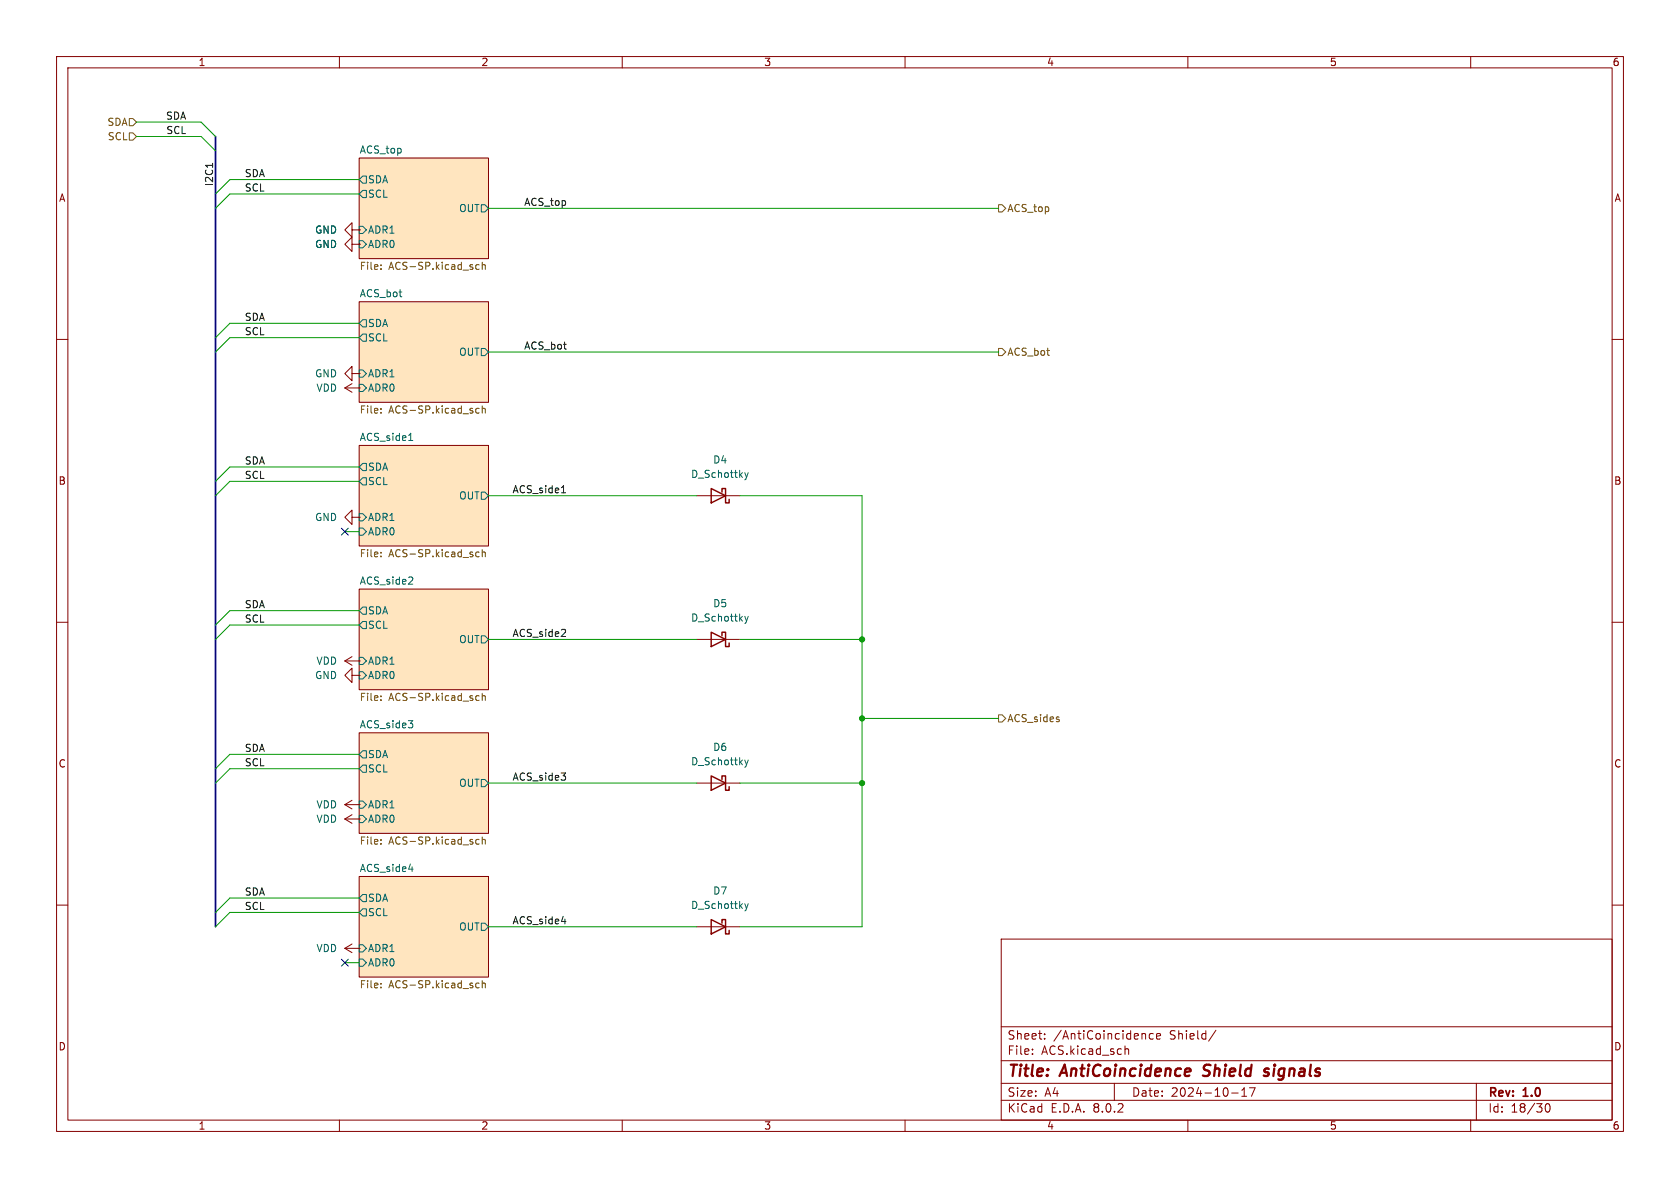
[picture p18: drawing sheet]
<svg xmlns="http://www.w3.org/2000/svg" width="297mm" height="210mm" viewBox="0 0 297 210" stroke-linecap="round" stroke-linejoin="round" font-family="sans-serif">
<defs><g id="words">
<g font-size="2.8" fill="#840000">
<text x="178" y="190.9">Title:</text>
<text x="187.7" y="190.9">AntiCoincidence</text>
<text x="213.6" y="190.9">Shield</text>
<text x="225.2" y="190.9">signals</text>
</g>
<g font-size="2.1" fill="#840000">
<text x="178" y="184">Sheet:</text>
<text x="186.2" y="184">/AntiCoincidence</text>
<text x="206.8" y="184">Shield/</text>
<text x="178" y="186.7">File:</text>
<text x="184.1" y="186.7">ACS.kicad_sch</text>
<text x="178" y="196.9">KiCad</text>
<text x="178" y="194.1">Size:</text>
<text x="184.7" y="194.1">A4</text>
<text x="185.7" y="196.9">E.D.A.</text>
<text x="193.3" y="196.9">8.0.2</text>
<text x="200" y="194.1">Date:</text>
<text x="207" y="194.1">2024-10-17</text>
<text x="263" y="194.3">Rev:</text>
<text x="263" y="196.9">Id:</text>
<text x="267.1" y="196.9">18/30</text>
<text x="269.4" y="194.3">1.0</text>
</g>
<g font-size="1.8" fill="#840000">
<text x="35" y="11.9">1</text>
<text x="85" y="11.9">2</text>
<text x="135" y="11.9">3</text>
<text x="185" y="11.9">4</text>
<text x="235" y="11.9">5</text>
<text x="285" y="11.9">6</text>
<text x="10.3" y="35.9">A</text>
<text x="285.3" y="35.9">A</text>
<text x="10.3" y="85.9">B</text>
<text x="285.3" y="85.9">B</text>
<text x="10.3" y="135.9">C</text>
<text x="285.3" y="135.9">C</text>
<text x="10.3" y="185.9">D</text>
<text x="285.3" y="185.9">D</text>
<text x="35" y="199.9">1</text>
<text x="85" y="199.9">2</text>
<text x="135" y="199.9">3</text>
<text x="185" y="199.9">4</text>
<text x="235" y="199.9">5</text>
<text x="285" y="199.9">6</text>
</g>
<g font-size="1.8" fill="#725600">
<text x="18.9" y="22.5">SDA</text>
<text x="19" y="25">SCL</text>
<text x="178" y="37.7">ACS_top</text>
<text x="63.5" y="48">File:</text>
<text x="68.7" y="48">ACS-SP.kicad_sch</text>
<text x="178" y="63.1">ACS_bot</text>
<text x="63.5" y="73.4">File:</text>
<text x="68.7" y="73.4">ACS-SP.kicad_sch</text>
<text x="63.5" y="98.8">File:</text>
<text x="68.7" y="98.8">ACS-SP.kicad_sch</text>
<text x="63.5" y="124.2">File:</text>
<text x="68.7" y="124.2">ACS-SP.kicad_sch</text>
<text x="178" y="127.9">ACS_sides</text>
<text x="63.5" y="149.6">File:</text>
<text x="68.7" y="149.6">ACS-SP.kicad_sch</text>
<text x="63.5" y="175">File:</text>
<text x="68.7" y="175">ACS-SP.kicad_sch</text>
</g>
<g font-size="1.8" fill="#0f0f0f">
<text x="29.2" y="21.2">SDA</text>
<text x="29.3" y="23.8">SCL</text>
<text x="37.8" y="33" transform="rotate(-90 37.8 33)">I2C1</text>
<text x="43.2" y="31.4">SDA</text>
<text x="43.2" y="33.9">SCL</text>
<text x="92.6" y="36.5">ACS_top</text>
<text x="43.2" y="59.3">SCL</text>
<text x="43.2" y="56.8">SDA</text>
<text x="92.6" y="61.9">ACS_bot</text>
<text x="43.2" y="82.2">SDA</text>
<text x="43.2" y="84.7">SCL</text>
<text x="90.5" y="87.3">ACS_side1</text>
<text x="43.2" y="107.6">SDA</text>
<text x="43.2" y="110.1">SCL</text>
<text x="90.5" y="112.7">ACS_side2</text>
<text x="43.2" y="133">SDA</text>
<text x="43.2" y="135.5">SCL</text>
<text x="90.5" y="138.1">ACS_side3</text>
<text x="43.2" y="160.9">SCL</text>
<text x="43.2" y="158.4">SDA</text>
<text x="90.5" y="163.5">ACS_side4</text>
</g>
<g font-size="1.8" fill="#006464">
<text x="63.5" y="27.2">ACS_top</text>
<text x="65" y="35.2">SCL</text>
<text x="65" y="32.6">SDA</text>
<text x="55.6" y="41.5">GND</text>
<text x="65" y="41.5">ADR1</text>
<text x="81.1" y="37.7">OUT</text>
<text x="55.6" y="44">GND</text>
<text x="65" y="44">ADR0</text>
<text x="63.5" y="52.6">ACS_bot</text>
<text x="65" y="58">SDA</text>
<text x="65" y="60.6">SCL</text>
<text x="81.1" y="63.1">OUT</text>
<text x="55.6" y="66.9">GND</text>
<text x="55.8" y="69.4">VDD</text>
<text x="65" y="69.4">ADR0</text>
<text x="65" y="66.9">ADR1</text>
<text x="63.5" y="78">ACS_side1</text>
<text x="65" y="83.4">SDA</text>
<text x="126" y="82.1">D4</text>
<text x="65" y="86">SCL</text>
<text x="81.1" y="88.5">OUT</text>
<text x="122.1" y="84.7">D_Schottky</text>
<text x="55.6" y="92.3">GND</text>
<text x="65" y="94.8">ADR0</text>
<text x="65" y="92.3">ADR1</text>
<text x="63.5" y="103.4">ACS_side2</text>
<text x="126" y="107.5">D5</text>
<text x="65" y="111.4">SCL</text>
<text x="65" y="108.8">SDA</text>
<text x="81.1" y="113.9">OUT</text>
<text x="122.1" y="110.1">D_Schottky</text>
<text x="55.8" y="117.7">VDD</text>
<text x="65" y="117.7">ADR1</text>
<text x="55.6" y="120.2">GND</text>
<text x="65" y="120.2">ADR0</text>
<text x="63.5" y="128.8">ACS_side3</text>
<text x="65" y="136.8">SCL</text>
<text x="65" y="134.2">SDA</text>
<text x="122.1" y="135.5">D_Schottky</text>
<text x="126" y="132.9">D6</text>
<text x="55.8" y="143.1">VDD</text>
<text x="65" y="143.1">ADR1</text>
<text x="81.1" y="139.3">OUT</text>
<text x="55.8" y="145.6">VDD</text>
<text x="65" y="145.6">ADR0</text>
<text x="63.5" y="154.2">ACS_side4</text>
<text x="65" y="159.6">SDA</text>
<text x="122.1" y="160.9">D_Schottky</text>
<text x="126" y="158.3">D7</text>
<text x="65" y="162.2">SCL</text>
<text x="81.1" y="164.7">OUT</text>
<text x="55.8" y="168.5">VDD</text>
<text x="65" y="171">ADR0</text>
<text x="65" y="168.5">ADR1</text>
</g>
</g></defs>
<g fill="none" stroke="#840000" stroke-width=".18">
<path d="M10 10h277v190h-277zM12 12h273v186h-273zM60 10v2M110 10v2M160 10v2M210 10v2M260 10v2M63.5 27.9h22.9v17.8h-22.9zM10 60h2M62.2 40.6v-1.2l-1.2 1.2 1.2 1.3v-1.3h1.3M62.2 43.2v-1.3l-1.2 1.3 1.2 1.3v-1.3h1.3M63.5 53.3h22.9v17.8h-22.9z"/>
<path d="M63.5 40.6h.1M63.5 43.2h.1M285 60h2M61 68.6l1.2 .7M61 68.6h2.5M62.2 66v-1.2l-1.2 1.2 1.2 1.3v-1.3h1.3M62.2 67.8l-1.2 .8M63.5 78.7h22.9v17.8h-22.9zM63.5 68.6h.1M63.5 66h.1M62.2 91.4v-1.2l-1.2 1.2 1.2 1.3v-1.3h1.3M63.5 91.4h.1"/>
<path d="M123.2 87.6h7.6M10 110h2M61 116.8l1.2 .8M61 116.8h2.5M62.2 119.4v-1.3l-1.2 1.3 1.2 1.3v-1.3h1.3M62.2 116.1l-1.2 .7M63.5 104.1h22.9v17.8h-22.9zM63.5 116.8h.1M63.5 119.4h.1M123.2 113h7.6M285 110h2M63.5 129.5h22.9v17.8h-22.9z"/>
<path d="M123.2 138.4h7.6M10 160h2M61 144.8l1.2 .7M61 144.8h2.5M61 142.2l1.2 .8M61 142.2h2.5M62.2 144l-1.2 .8M62.2 141.5l-1.2 .7M63.5 154.9h22.9v17.8h-22.9zM63.5 144.8h.1M63.5 142.2h.1M285 160h2"/>
<path d="M61 167.6l1.2 .8M61 167.6h2.5M62.2 166.9l-1.2 .7M63.5 167.6h.1M123.2 163.8h7.6M177 166h108v32h-108zM60 198v2M110 198v2M160 198v2M177 194.5h108M177 191.5h108M177 187.5h108"/>
<path d="M177 181.5h108M182.5 186.3v.1M182.5 185.5v.1M184.7 183.6v.1M184.7 182.8v.1M197 191.5v3M198.9 184.9v1.5M198.9 185.5l.2-.1 .4 .1v.9M203.9 182.8l-.4-.1-.3 .3v.4l.1 .2h.6M204.5 183.2l.7-.1-.1-.3-.4-.1-.2 .2v.7h.6M210 198v2M215 182.1l-1.3 2"/>
<path d="M217.7 193.2h1.2M219.5 193.8h.9M219.5 192.7l.5-.4v1.5M220.9 192.3h1l-.7 1.5M260 198v2M261 191.5v6.5M273.4 195.2l.1-.1a.81 .81 0 0 1 .6 .6 .81 .81 0 0 1-.3 .8l-.1 .1a.81 .81 0 0 1-.6-.6 .81 .81 0 0 1 .3-.8z"/>
</g>
<path d="M212.6 190.1l.3 .1M213 188.4l-.2 .4 .1 .2M224.3 189a.49 .49 0 0 0-.8 .3l.1 .1 .6 .2 .1 .2-.1 .3-.2 .1-.6-.1" fill="none" stroke="#840000" stroke-width=".4"/>
<g fill="#ffe5bf" stroke="#ffe5bf" stroke-width=".18">
<path d="M63.5 27.9h22.9v17.8h-22.9z"/>
<path d="M63.5 78.7h22.9v17.8h-22.9z"/>
<path d="M63.5 53.3h22.9v17.8h-22.9z"/>
<path d="M63.5 104.1h22.9v17.8h-22.9z"/>
<path d="M63.5 129.5h22.9v17.8h-22.9z"/>
<path d="M63.5 154.9h22.9v17.8h-22.9z"/>
</g>
<g fill="none" stroke="#006464" stroke-width=".18">
<path d="M64.1 33.7h.7v1.2h-.7l-.6-.6zM64.1 31.1h.7v1.3h-.7l-.6-.6zM85.1 36.2h.6l.7 .6-.7 .7h-.6zM63.5 42.5h.6l.7 .7-.7 .6h-.6zM63.5 40h.6l.7 .6-.7 .7h-.6zM64.1 59.1h.7v1.2h-.7l-.6-.6zM64.1 56.5h.7v1.3h-.7l-.6-.6zM63.5 67.9h.6l.7 .7-.7 .6h-.6zM63.5 65.4h.6l.7 .6-.7 .7h-.6zM72.2 77.9h.8M85.1 61.6h.6l.7 .6-.7 .7h-.6zM63.5 93.3h.6l.7 .7-.7 .6h-.6z"/>
<path d="M63.5 90.8h.6l.7 .6-.7 .7h-.6zM64.1 84.5h.7v1.2h-.7l-.6-.6zM64.1 81.9h.7v1.3h-.7l-.6-.6zM85.1 87h.6l.7 .6-.7 .7h-.6zM131.7 83.6l.3 .8M132 84.4l-.3 .4M132.3 83.6l-.3 .8M63.5 118.7h.6l.7 .7-.7 .6h-.6zM63.5 116.2h.6l.7 .6-.7 .7h-.6zM64.1 109.9h.7v1.2h-.7l-.6-.6zM64.1 107.3h.7v1.3h-.7l-.6-.6zM72.9 102.1l.1 .1-.1 .3-.7 .8h.8"/>
<path d="M85.1 112.4h.6l.7 .6-.7 .7h-.6zM131.7 109l.3 .8M132 109.8l-.3 .4M132.3 109l-.3 .8M64.1 135.3h.7v1.2h-.7l-.6-.6zM64.1 132.7h.7v1.3h-.7l-.6-.6zM72.2 127.4h.8l-.4 .5M72.9 127.9l.1 .2-.1 .5M85.1 137.8h.6l.7 .6-.7 .7h-.6zM131.7 134.4l.3 .8M132 135.2l-.3 .4M132.3 134.4l-.3 .8"/>
<path d="M63.5 144.1h.6l.7 .7-.7 .6h-.6zM63.5 141.6h.6l.7 .6-.7 .7h-.6zM64.1 158.1h.7v1.3h-.7l-.6-.6zM72.2 153.6h.8M131.7 159.8l.3 .8M132.3 159.8l-.3 .8M63.5 169.5h.6l.7 .7-.7 .6h-.6zM63.5 167h.6l.7 .6-.7 .7h-.6zM64.1 160.7h.7v1.2h-.7l-.6-.6zM85.1 163.2h.6l.7 .6-.7 .7h-.6zM132 160.6l-.3 .4"/>
</g>
<g fill="none" stroke="#725600" stroke-width=".18">
<path d="M22.9 23.5h.6l.6 .6-.6 .7h-.6zM22.9 21h.6l.6 .6-.6 .6h-.6zM176.5 36.2h.7l.6 .6-.6 .7h-.7zM67.3 47.5v.1M67.3 46.8v.2M84.2 47.5l.1 .1h.4M84.7 46.8h-.4l-.1 .1M85.3 46.9l.1-.1h.3l.1 .8M85.3 46.4v1.2M67.3 72.2v.2M67.3 72.9v.1M84.2 72.9l.1 .1h.4"/>
<path d="M84.7 72.2h-.4l-.1 .1M85.3 71.8v1.2M85.3 72.3l.1-.1h.3l.1 .8M176.5 61.6h.7l.6 .6-.6 .7h-.7zM67.3 97.6v.2M67.3 98.3v.1M84.2 98.3l.1 .1h.4M84.7 97.6h-.4l-.1 .1M85.3 97.2v1.2M85.3 97.7l.1-.1h.3l.1 .8M67.3 123v.2M67.3 123.7v.1"/>
<path d="M84.2 123.7l.1 .1h.4M84.7 123h-.4l-.1 .1M85.3 122.6v1.2M85.3 123.1l.1-.1h.3l.1 .8M176.5 126.4h.7l.6 .6-.6 .6h-.7zM67.3 148.4v.2M67.3 149.1v.1M84.2 149.1l.1 .1h.4M84.7 148.4h-.4l-.1 .1M85.3 148v1.2M85.3 148.5l.1-.1h.3l.1 .8M67.3 173.8v.2"/>
<path d="M67.3 174.5v.1M84.2 174.5l.1 .1h.4M84.7 173.8h-.4l-.1 .1M85.3 173.4v1.2M85.3 173.9l.1-.1h.3l.1 .8"/>
</g>
<path d="M125.7 86.4l2.6 1.2-2.6 1.3zM127.6 87v-.6h.7v2.5h.6v-.6M125.7 111.8l2.6 1.2-2.6 1.3zM127.6 112.4v-.6h.7v2.5h.6v-.6M125.7 137.2l2.6 1.2-2.6 1.3zM127.6 137.8v-.6h.7v2.5h.6v-.6M125.7 162.6l2.6 1.2-2.6 1.3zM127.6 163.2v-.6h.7v2.5h.6v-.6" fill="none" stroke="#840000" stroke-width=".25"/>
<path d="M37.6 28.9v.7M99.3 87.1h.7M99.9 111.3l.1 .2-.1 .3-.7 .7h.8M99.2 136.6h.8l-.4 .5M99.9 137.2l.1 .2-.1 .5M99.3 162.9h.7" fill="none" stroke="#0f0f0f" stroke-width=".18"/>
<path d="M38.1 24.1v139.7" fill="none" stroke="#000084" stroke-width=".3"/>
<g fill="none" stroke="#009600" stroke-width=".18">
<path d="M24.1 24.1h11.5l2.5 2.6M24.1 21.6h11.5l2.5 2.5M63.5 34.3h-22.9l-2.5 2.5M63.5 31.8h-22.9l-2.5 2.5M86.4 36.8h90.1M63.5 59.7h-22.9l-2.5 2.5M63.5 57.2h-22.9l-2.5 2.5M86.4 62.2h90.1M61 94h2.5M63.5 82.6h-22.9l-2.5 2.5M63.5 85.1h-22.9l-2.5 2.5M86.4 87.6h36.8"/>
<path d="M130.8 87.6h21.6v76.2h-21.6M63.5 108h-22.9l-2.5 2.5M63.5 110.5h-22.9l-2.5 2.5M86.4 113h36.8M130.8 113h21.6M63.5 133.4h-22.9l-2.5 2.5M63.5 135.9h-22.9l-2.5 2.5M86.4 138.4h36.8M130.8 138.4h21.6M152.4 127h24.1M63.5 158.8h-22.9l-2.5 2.5M61 170.2h2.5"/>
<path d="M63.5 161.3h-22.9l-2.5 2.5M86.4 163.8h36.8"/>
</g>
<path d="M60.4 93.4l1.2 1.2M61.6 93.4l-1.2 1.2M60.4 169.6l1.2 1.2M61.6 169.6l-1.2 1.2" fill="none" stroke="#000084" stroke-width=".18"/>
<g fill="#009600" stroke="#009600" stroke-width=".18">
<circle cx="152.4" cy="113" r=".46"/>
<circle cx="152.4" cy="127" r=".46"/>
<circle cx="152.4" cy="138.4" r=".46"/>
</g>
<use href="#words"/>
</svg>
